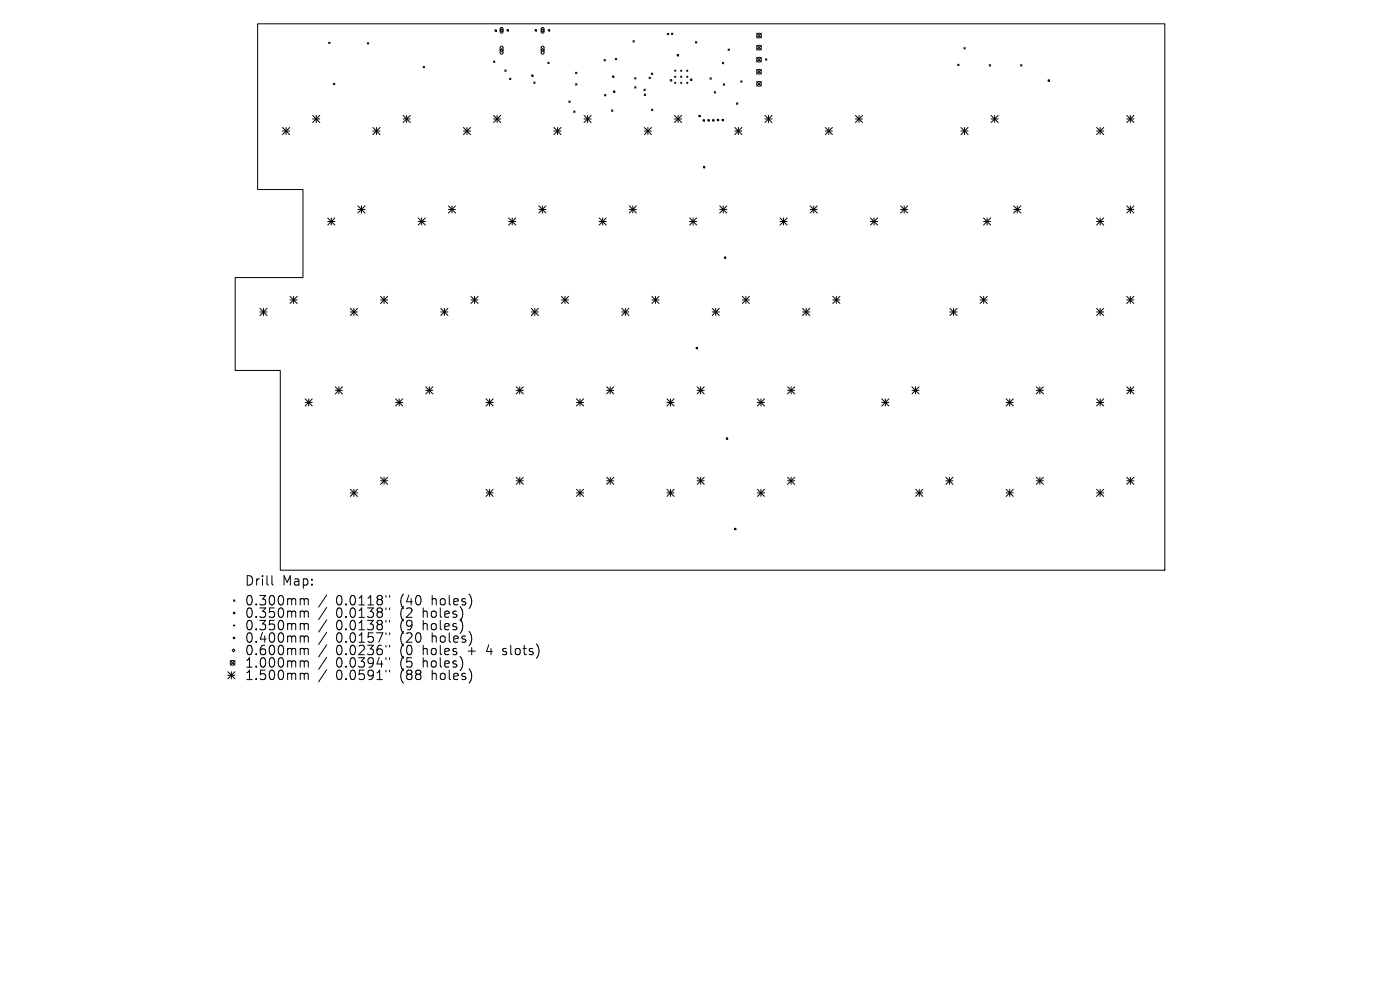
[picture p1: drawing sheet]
<svg xmlns="http://www.w3.org/2000/svg" width="297mm" height="210mm" viewBox="0 0 297 210" stroke-linecap="round" stroke-linejoin="round" font-family="sans-serif">
<defs><g id="words">
<g font-size="2.8">
<text x="51.8" y="124.5">Drill</text>
<text x="59.9" y="124.5">Map:</text>
<text x="51.8" y="128.7">0.300mm</text>
<text x="51.8" y="131.3">0.350mm</text>
<text x="71.3" y="128.7">0.0118&quot;</text>
<text x="71.3" y="131.3">0.0138&quot;</text>
<text x="85" y="128.7">(40</text>
<text x="85" y="131.3">(2</text>
<text x="90" y="131.3">holes)</text>
<text x="91.9" y="128.7">holes)</text>
<text x="51.8" y="134">0.350mm</text>
<text x="51.8" y="136.6">0.400mm</text>
<text x="71.3" y="134">0.0138&quot;</text>
<text x="71.3" y="136.6">0.0157&quot;</text>
<text x="85" y="134">(9</text>
<text x="85" y="136.6">(20</text>
<text x="90" y="134">holes)</text>
<text x="91.9" y="136.6">holes)</text>
<text x="51.8" y="139.3">0.600mm</text>
<text x="51.8" y="141.9">1.000mm</text>
<text x="71.3" y="139.3">0.0236&quot;</text>
<text x="71.3" y="141.9">0.0394&quot;</text>
<text x="85" y="139.3">(0</text>
<text x="85" y="141.9">(5</text>
<text x="90" y="139.3">holes</text>
<text x="90" y="141.9">holes)</text>
<text x="99.7" y="139.3">+</text>
<text x="103.9" y="139.3">4</text>
<text x="107.5" y="139.3">slots)</text>
<text x="51.8" y="144.5">1.500mm</text>
<text x="71.3" y="144.5">0.0591&quot;</text>
<text x="85" y="144.5">(88</text>
<text x="91.9" y="144.5">holes)</text>
</g>
</g></defs>
<g fill="none" stroke="#000" stroke-width=".21">
<path d="M54.7 5.1h192.4v115.9h-187.6v-42.4h-9.6v-19.7h14.4v-18.7h-9.6zM69.7 8.9l.3 .3M70 8.9l-.3 .3M70.7 17.7l.3 .3M71 17.7l-.3 .3M77.9 9l.3 .3M78.2 9l-.3 .3M89.8 14.1l.3 .3M90.1 14.1l-.3 .3M104.7 12.9l.3 .3M105 12.9l-.3 .3M105 6.3h.3v.3h-.3z"/>
<path d="M106.1 10.6l.3-.3 .3 .3-.3 .3zM106.2 5.9l.3-.1 .2 .3v.7l-.2 .2-.4-.2zM106.2 9.9l.3-.1 .2 .2v1.3l-.2 .2-.4-.2zM106.4 6.1l.3 .3-.3 .3-.3-.3zM107.1 14.8l.3 .3M107.4 14.8l-.3 .3M107.6 6.3h.3v.3h-.3zM108.1 16.6l.3 .3M108.4 16.6l-.3 .3M112.8 15.9h.3v.3h-.3zM113.2 17.4l.3 .3M113.5 6.3h.3v.3h-.3z"/>
<path d="M113.5 17.4l-.3 .3M114.8 10.6l.3-.3 .3 .3-.3 .3zM114.9 5.9l.3-.1 .2 .3v.7l-.2 .2-.4-.2zM114.9 9.9l.3-.1 .2 .2v1.3l-.2 .2-.4-.2zM115.1 6.1l.3 .3-.3 .3-.3-.3zM116.2 13.2l.3 .3M116.3 6.3h.3v.3h-.3zM116.5 13.2l-.3 .3M122.1 15.3l.3 .3M122.1 17.8l.3 .3M122.4 15.3l-.3 .3M122.4 17.8l-.3 .3"/>
<path d="M128.1 12.6l.3 .3M128.4 12.6l-.3 .3M129.9 16.1h.3v.3h-.3zM130.1 19.3h.3v.3h-.3zM130.5 12.4l.3 .3M130.8 12.4l-.3 .3M134.3 8.6l.3 .3M134.6 8.6l-.3 .3M134.6 16.5l.3 .3M134.6 18.4l.3 .3M134.9 18.4l-.3 .3M134.9 16.5l-.3 .3"/>
<path d="M136.6 18.9l.3 .3M136.7 20l.3 .3M136.9 18.9l-.3 .3M137 20l-.3 .3M137.7 16.4l.3 .3M138 16.4l-.3 .3M138.2 15.5l.3 .3M138.5 15.5l-.3 .3M141.6 7.1l.3 .3M141.9 7.1l-.3 .3M142.4 7l.3 .3M142.7 7l-.3 .3"/>
<path d="M143 15h.4M143 16.3h.4M143 17.6h.4M143.2 14.8v.4M143.2 16.1v.4M143.2 17.4v.4M143.7 11.6h.2v.3h-.2zM144.3 15h.4M144.3 16.3h.4M144.3 17.6h.4M144.5 14.8v.4M144.5 16.1v.4"/>
<path d="M144.5 17.4v.4M145.6 15h.4M145.6 16.3h.4M145.6 17.6h.4M145.8 14.8v.4M145.8 16.1v.4M145.8 17.4v.4M147.5 8.8l.3 .3M147.8 8.8l-.3 .3M150.6 16.5l.3 .3M150.9 16.5l-.3 .3M151.5 19.4l.3 .3"/>
<path d="M151.8 19.4l-.3 .3M153.2 13.2l.3 .3M153.4 17.8l.3 .3M153.5 13.2l-.3 .3M153.7 17.8l-.3 .3M154.4 10.4l.4 .3M154.8 10.4l-.4 .3M157.1 17.1l.3 .3M157.4 17.1l-.3 .3M160.5 7l1 1M160.5 9.6l1 1M160.5 12.2l1 1"/>
<path d="M160.5 14.7l1 1M160.5 17.3l1 1M161.5 7l-1 1M161.5 9.6l-1 1M161.5 12.2l-1 1M161.5 14.7l-1 1M161.5 17.3l-1 1M162.4 12.5l.3 .3M162.7 12.5l-.3 .3M203.2 13.6l.3 .3M203.5 13.6l-.3 .3M204.5 10.1l.3 .3"/>
<path d="M204.8 10.1l-.3 .3M209.9 13.7l.3 .3M210.2 13.7l-.3 .3M216.5 13.7l.3 .3M216.8 13.7l-.3 .3M222.4 16.9h.2v.3h-.2zM59.9 27l1.5 1.6M59.9 27.8h1.5M60.7 27v1.6M61.4 27l-1.5 1.6M66.3 24.5l1.5 1.5M66.3 25.2h1.5"/>
<path d="M67.1 24.5v1.5M67.8 24.5l-1.5 1.5M79.1 27.8h1.5M79.1 27l1.5 1.6M79.9 27v1.6M80.6 27l-1.5 1.6M85.5 25.2h1.5M85.5 24.5l1.5 1.5M86.3 24.5v1.5M87 24.5l-1.5 1.5M98.3 27.8h1.5M98.3 27l1.5 1.6"/>
<path d="M99.1 27v1.6M99.8 27l-1.5 1.6M104.7 25.2h1.5M104.7 24.5l1.5 1.5M105.5 24.5v1.5M106.2 24.5l-1.5 1.5M117.5 27.8h1.5M117.5 27l1.5 1.6M118.3 27v1.6M119 27l-1.5 1.6M120.7 21.4l.3 .3M121 21.4l-.3 .3"/>
<path d="M121.7 23.5l.3 .3M122 23.5l-.3 .3M123.9 25.2h1.5M123.9 24.5l1.5 1.5M124.7 24.5v1.5M125.4 24.5l-1.5 1.5M128.2 20.1l.3 .3M128.5 20.1l-.3 .3M129.7 23.3l.3 .3M130 23.3l-.3 .3M136.7 27.8h1.5M136.7 27l1.5 1.6"/>
<path d="M137.4 27v1.6M138.2 23.2l.3 .3M138.2 27l-1.5 1.6M138.5 23.2l-.3 .3M143.1 25.2h1.5M143.1 24.5l1.5 1.5M143.8 24.5v1.5M144.6 24.5l-1.5 1.5M148.3 24.5h.2v.2h-.2zM149.2 25.4h.2v.3h-.2zM149.2 35.3h.3v.3h-.3zM150.2 25.4h.3v.3h-.3z"/>
<path d="M151.2 25.4h.3v.3h-.3zM152.2 25.3h.3v.3h-.3zM153.2 25.3h.3v.3h-.3zM155.9 27.8h1.5M155.9 27l1.5 1.6M156.2 21.8l.3 .3M156.5 21.8l-.3 .3M156.6 27v1.6M157.4 27l-1.5 1.6M162.3 25.2h1.5M162.3 24.5l1.5 1.5M163 24.5v1.5"/>
<path d="M163.8 24.5l-1.5 1.5M175.1 27.8h1.5M175.1 27l1.5 1.6M175.8 27v1.6M176.6 27l-1.5 1.6M181.5 25.2h1.5M181.5 24.5l1.5 1.5M182.2 24.5v1.5M183 24.5l-1.5 1.5M203.9 27.8h1.5M203.9 27l1.5 1.6M204.6 27v1.6"/>
<path d="M205.4 27l-1.5 1.6M210.3 25.2h1.5M210.3 24.5l1.5 1.5M211 24.5v1.5M211.8 24.5l-1.5 1.5M232.6 27.8h1.6M232.6 27l1.6 1.6M233.4 27v1.6M234.2 27l-1.6 1.6M239 25.2h1.5M239 24.5l1.5 1.5M239.8 24.5v1.5"/>
<path d="M240.5 24.5l-1.5 1.5M69.5 46.2l1.5 1.5M69.5 47h1.5M70.3 46.2v1.5M71 46.2l-1.5 1.5M75.9 43.7l1.5 1.5M75.9 44.4h1.5M76.7 43.7v1.5M77.4 43.7l-1.5 1.5M88.7 47h1.5M88.7 46.2l1.5 1.5M89.5 46.2v1.5"/>
<path d="M90.2 46.2l-1.5 1.5M95.1 44.4h1.5M95.1 43.7l1.5 1.5M95.9 43.7v1.5M96.6 43.7l-1.5 1.5M107.9 47h1.5M107.9 46.2l1.5 1.5M108.7 46.2v1.5M109.4 46.2l-1.5 1.5M114.3 44.4h1.5M114.3 43.7l1.5 1.5M115.1 43.7v1.5"/>
<path d="M115.8 43.7l-1.5 1.5M127.1 47h1.5M127.1 46.2l1.5 1.5M127.9 46.2v1.5M128.6 46.2l-1.5 1.5M133.5 44.4h1.5M133.5 43.7l1.5 1.5M134.2 43.7v1.5M135 43.7l-1.5 1.5M146.3 47h1.5M146.3 46.2l1.5 1.5M147 46.2v1.5"/>
<path d="M147.8 46.2l-1.5 1.5M152.7 44.4h1.5M152.7 43.7l1.5 1.5M153.4 43.7v1.5M153.7 54.5h.3v.3h-.3zM154.2 43.7l-1.5 1.5M165.5 47h1.5M165.5 46.2l1.5 1.5M166.2 46.2v1.5M167 46.2l-1.5 1.5M171.9 44.4h1.5M171.9 43.7l1.5 1.5"/>
<path d="M172.6 43.7v1.5M173.4 43.7l-1.5 1.5M184.7 47h1.5M184.7 46.2l1.5 1.5M185.4 46.2v1.5M186.2 46.2l-1.5 1.5M191.1 44.4h1.5M191.1 43.7l1.5 1.5M191.8 43.7v1.5M192.6 43.7l-1.5 1.5M208.7 47h1.5M208.7 46.2l1.5 1.5"/>
<path d="M209.4 46.2v1.5M210.2 46.2l-1.5 1.5M215 44.4h1.6M215 43.7l1.6 1.5M215.8 43.7v1.5M216.6 43.7l-1.6 1.5M232.6 47h1.6M232.6 46.2l1.6 1.5M233.4 46.2v1.5M234.2 46.2l-1.6 1.5M239 44.4h1.5M239 43.7l1.5 1.5"/>
<path d="M239.8 43.7v1.5M240.5 43.7l-1.5 1.5M55.1 65.4l1.5 1.5M55.1 66.2h1.5M55.9 65.4v1.5M56.6 65.4l-1.5 1.5M61.5 62.9l1.5 1.5M61.5 63.6h1.5M62.3 62.9v1.5M63 62.9l-1.5 1.5M74.3 66.2h1.5M74.3 65.4l1.5 1.5"/>
<path d="M75.1 65.4v1.5M75.8 65.4l-1.5 1.5M80.7 63.6h1.5M80.7 62.9l1.5 1.5M81.5 62.9v1.5M82.2 62.9l-1.5 1.5M93.5 66.2h1.5M93.5 65.4l1.5 1.5M94.3 65.4v1.5M95 65.4l-1.5 1.5M99.9 63.6h1.5M99.9 62.9l1.5 1.5"/>
<path d="M100.7 62.9v1.5M101.4 62.9l-1.5 1.5M112.7 66.2h1.5M112.7 65.4l1.5 1.5M113.5 65.4v1.5M114.2 65.4l-1.5 1.5M119.1 63.6h1.5M119.1 62.9l1.5 1.5M119.9 62.9v1.5M120.6 62.9l-1.5 1.5M131.9 66.2h1.5M131.9 65.4l1.5 1.5"/>
<path d="M132.7 65.4v1.5M133.4 65.4l-1.5 1.5M138.3 63.6h1.5M138.3 62.9l1.5 1.5M139 62.9v1.5M139.8 62.9l-1.5 1.5M147.7 73.7h.3v.3h-.3zM151.1 66.2h1.5M151.1 65.4l1.5 1.5M151.8 65.4v1.5M152.6 65.4l-1.5 1.5M157.5 63.6h1.5"/>
<path d="M157.5 62.9l1.5 1.5M158.2 62.9v1.5M159 62.9l-1.5 1.5M170.3 66.2h1.5M170.3 65.4l1.5 1.5M171 65.4v1.5M171.8 65.4l-1.5 1.5M176.7 63.6h1.5M176.7 62.9l1.5 1.5M177.4 62.9v1.5M178.2 62.9l-1.5 1.5M201.5 66.2h1.5"/>
<path d="M201.5 65.4l1.5 1.5M202.3 65.4v1.5M203 65.4l-1.5 1.5M207.9 63.6h1.5M207.9 62.9l1.5 1.5M208.7 62.9v1.5M209.4 62.9l-1.5 1.5M232.6 66.2h1.6M232.6 65.4l1.6 1.5M233.4 65.4v1.5M234.2 65.4l-1.6 1.5M239 63.6h1.5"/>
<path d="M239 62.9l1.5 1.5M239.8 62.9v1.5M240.5 62.9l-1.5 1.5M64.7 84.6l1.5 1.5M64.7 85.4h1.5M65.5 84.6v1.5M66.2 84.6l-1.5 1.5M71.1 82.1l1.5 1.5M71.1 82.8h1.5M71.9 82.1v1.5M72.6 82.1l-1.5 1.5M83.9 85.4h1.5"/>
<path d="M83.9 84.6l1.5 1.5M84.7 84.6v1.5M85.4 84.6l-1.5 1.5M90.3 82.8h1.5M90.3 82.1l1.5 1.5M91.1 82.1v1.5M91.8 82.1l-1.5 1.5M103.1 85.4h1.5M103.1 84.6l1.5 1.5M103.9 84.6v1.5M104.6 84.6l-1.5 1.5M109.5 82.8h1.5"/>
<path d="M109.5 82.1l1.5 1.5M110.3 82.1v1.5M111 82.1l-1.5 1.5M122.3 85.4h1.5M122.3 84.6l1.5 1.5M123.1 84.6v1.5M123.8 84.6l-1.5 1.5M128.7 82.8h1.5M128.7 82.1l1.5 1.5M129.5 82.1v1.5M130.2 82.1l-1.5 1.5M141.5 85.4h1.5"/>
<path d="M141.5 84.6l1.5 1.5M142.2 84.6v1.5M143 84.6l-1.5 1.5M147.9 82.8h1.5M147.9 82.1l1.5 1.5M148.6 82.1v1.5M149.4 82.1l-1.5 1.5M154.1 92.9h.3v.3h-.3zM160.7 85.4h1.5M160.7 84.6l1.5 1.5M161.4 84.6v1.5M162.2 84.6l-1.5 1.5"/>
<path d="M167.1 82.8h1.5M167.1 82.1l1.5 1.5M167.8 82.1v1.5M168.6 82.1l-1.5 1.5M187.1 85.4h1.5M187.1 84.6l1.5 1.5M187.8 84.6v1.5M188.6 84.6l-1.5 1.5M193.5 82.8h1.5M193.5 82.1l1.5 1.5M194.2 82.1v1.5M195 82.1l-1.5 1.5"/>
<path d="M213.4 85.4h1.6M213.4 84.6l1.6 1.5M214.2 84.6v1.5M215 84.6l-1.6 1.5M219.8 82.8h1.6M219.8 82.1l1.6 1.5M220.6 82.1v1.5M221.4 82.1l-1.6 1.5M232.6 85.4h1.6M232.6 84.6l1.6 1.5M233.4 84.6v1.5M234.2 84.6l-1.6 1.5"/>
<path d="M239 82.8h1.5M239 82.1l1.5 1.5M239.8 82.1v1.5M240.5 82.1l-1.5 1.5M74.3 103.8l1.5 1.5M74.3 104.6h1.5M75.1 103.8v1.5M75.8 103.8l-1.5 1.5M80.7 101.2l1.5 1.6M80.7 102h1.5M81.5 101.2v1.6M82.2 101.2l-1.5 1.6"/>
<path d="M103.1 104.6h1.5M103.1 103.8l1.5 1.5M103.9 103.8v1.5M104.6 103.8l-1.5 1.5M109.5 102h1.5M109.5 101.2l1.5 1.6M110.3 101.2v1.6M111 101.2l-1.5 1.6M122.3 104.6h1.5M122.3 103.8l1.5 1.5M123.1 103.8v1.5M123.8 103.8l-1.5 1.5"/>
<path d="M128.7 102h1.5M128.7 101.2l1.5 1.6M129.5 101.2v1.6M130.2 101.2l-1.5 1.6M141.5 104.6h1.5M141.5 103.8l1.5 1.5M142.2 103.8v1.5M143 103.8l-1.5 1.5M147.9 102h1.5M147.9 101.2l1.5 1.6M148.6 101.2v1.6M149.4 101.2l-1.5 1.6"/>
<path d="M155.8 112.1h.3v.3h-.3zM160.7 104.6h1.5M160.7 103.8l1.5 1.5M161.4 103.8v1.5M162.2 103.8l-1.5 1.5M167.1 102h1.5M167.1 101.2l1.5 1.6M167.8 101.2v1.6M168.6 101.2l-1.5 1.6M194.3 104.6h1.5M194.3 103.8l1.5 1.5M195 103.8v1.5"/>
<path d="M195.8 103.8l-1.5 1.5M200.7 102h1.5M200.7 101.2l1.5 1.6M201.4 101.2v1.6M202.2 101.2l-1.5 1.6M213.4 104.6h1.6M213.4 103.8l1.6 1.5M214.2 103.8v1.5M215 103.8l-1.6 1.5M219.8 102h1.6M219.8 101.2l1.6 1.6M220.6 101.2v1.6"/>
<path d="M221.4 101.2l-1.6 1.6M232.6 104.6h1.6M232.6 103.8l1.6 1.5M233.4 103.8v1.5M234.2 103.8l-1.6 1.5M239 102h1.5M239 101.2l1.5 1.6M239.8 101.2v1.6M240.5 101.2l-1.5 1.6M49.2 138l.3-.3 .3 .3-.3 .3zM49.5 132.7h.3M49.5 135.2h.3v.3h-.3z"/>
<path d="M49.5 127.3l.3 .3M49.7 132.5v.4M49.8 127.3l-.3 .3M57.7 122.1v1.7l.3 .3M64 127l.5 .1v.2M64 129.6l.5 .1v.2M64 132.3h.3l.2 .3M64 134.9l.5 .1v.2M64 137.5l.5 .1v.2M64.5 127.3l.3-.3 .5 .1 .1 1.2M64.5 127.3v1M64.5 129.9v1.1"/>
<path d="M64.5 132.6v1M64.5 135.2v1M64.5 137.8v1.1M64.5 129.9l.3-.3 .5 .1 .1 1.3M64.5 132.6l.3-.3 .5 .1 .1 1.2M64.5 135.2l.3-.3 .5 .1 .1 1.2M64.5 137.8l.3-.3 .5 .1 .1 1.3M69.3 126.2l-1.7 2.6M69.3 128.9l-1.7 2.5M69.3 131.5l-1.7 2.6M69.3 134.1l-1.7 2.6M69.3 136.8l-1.7 2.6"/>
<path d="M69.3 139.4l-1.7 2.6M81.9 126.3v.4M81.9 129v.3M81.9 131.6v.4M81.9 134.2v.4M81.9 136.9v.4M81.9 139.5v.4M82.6 126.3v.4M82.6 129v.3M82.6 131.6v.4M82.6 134.2v.4M82.6 136.9v.4"/>
<path d="M82.6 139.5v.4M106.6 138.8l.2 .1M106.7 137.6v.5M48.3 142.5l1.5 1.5M48.3 143.2h1.5M48.8 140.1l1 1M49.1 142.5v1.5M49.8 140.1l-1 1M49.8 142.5l-1.5 1.5M64 140.2l.5 .1v.2M64 142.8l.5 .1v.2M64.5 140.5v1"/>
<path d="M64.5 143.1v1.1M64.5 140.5l.3-.3 .5 .1 .1 1.2M64.5 143.1l.3-.3 .5 .1 .1 1.3M69.3 142.1l-1.7 2.5M81.9 142.2v.3M82.6 142.2v.3"/>
<circle cx="142.4" cy="17" r=".18"/>
<circle cx="146.6" cy="16.9" r=".18"/>
<circle cx="161" cy="15.2" r=".5"/>
<circle cx="161" cy="7.5" r=".5"/>
<circle cx="161" cy="17.8" r=".5"/>
<circle cx="161" cy="10.1" r=".5"/>
<circle cx="161" cy="12.7" r=".5"/>
<circle cx="49.7" cy="130" r=".18"/>
<circle cx="49.3" cy="140.6" r=".5"/>
</g>
<use href="#words"/>
</svg>
